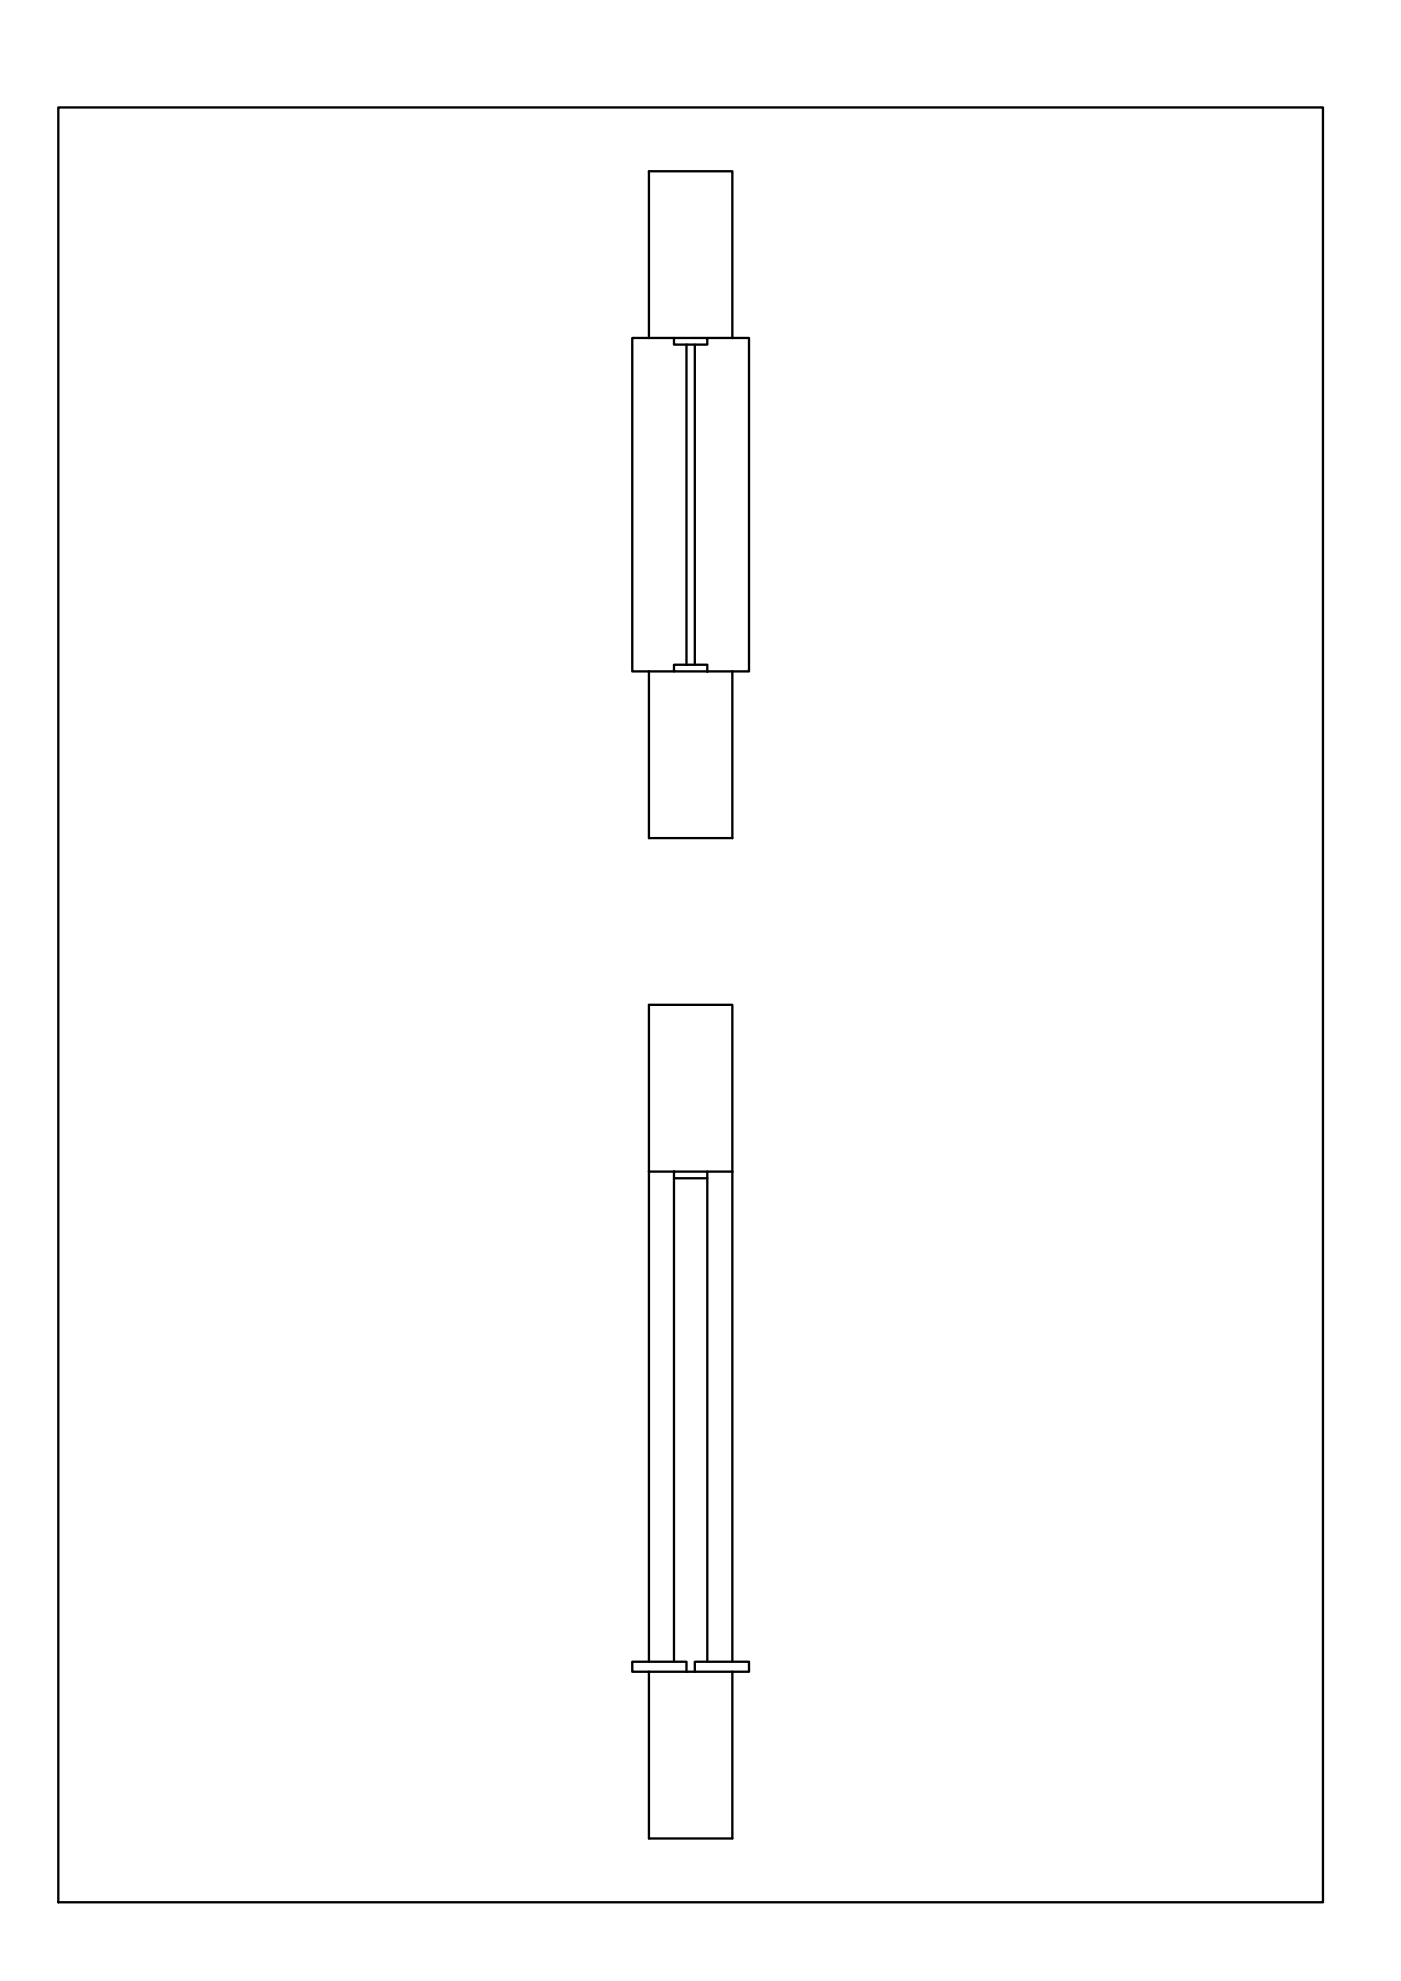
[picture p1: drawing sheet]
<svg xmlns="http://www.w3.org/2000/svg" width="420mm" height="594mm" viewBox="0 0 420 594" stroke-linecap="round" stroke-linejoin="round" font-family="sans-serif">
<!-- layer: Muri -->
<path d="M17.5 32.2h379.3v538.3h-379.3zM202.1 101.4h-7.5v-50h25v50h-7.5M202.1 201.3h-7.5v50h25v-50h-7.5M202.1 351.4h-7.5v-50.1h25v50.1h-7.5M194.6 501.3h25v50h-25z" fill="none" stroke="#000" stroke-width=".7"/>
<!-- layer: Buco -->
<path d="M194.6 351.4v146.9M219.6 351.4v146.9" fill="none" stroke="#000" stroke-width=".7"/>
<!-- layer: Lastre -->
<path d="M194.6 101.4h-5v99.9h5M205.9 103.3v96.1M208.4 103.3v96.1M219.6 101.4h5v99.9h-5M202.1 353.3v145M212.1 353.3v145M194.6 501.3h-5v-3h16.3v3M208.4 501.3v-3h16.2v3h-5" fill="none" stroke="#000" stroke-width=".7"/>
<!-- layer: Controtelaio -->
<path d="M202.1 101.4h10v1.9h-10zM202.1 199.4h10v1.9h-10zM202.1 351.4h10v1.9h-10z" fill="none" stroke="#000" stroke-width=".7"/>
</svg>
